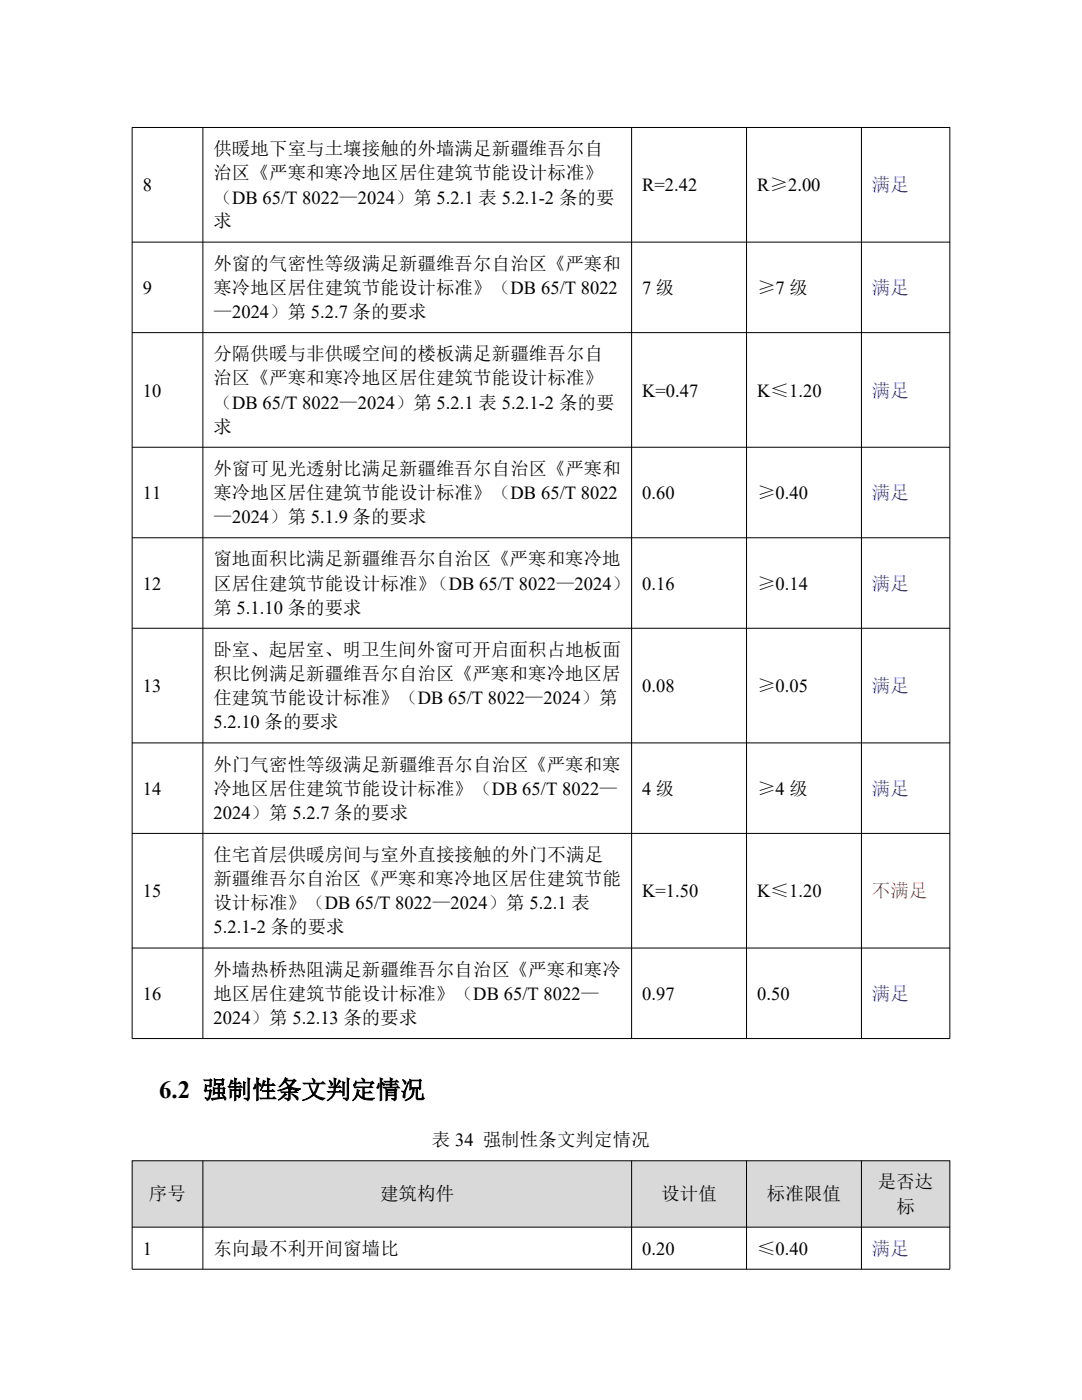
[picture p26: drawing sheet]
<svg xmlns="http://www.w3.org/2000/svg" width="216mm" height="279mm" viewBox="0 0 216 279" stroke-linecap="round" stroke-linejoin="round" font-family="sans-serif">
<defs><g id="words">
<text font-size="5" x="31.7" y="219.2">6.2 强制性条文判定情况</text>
<g font-size="3.7">
<text x="42.6" y="31">供暖地下室与土壤接触的外墙满足新疆维吾尔自</text>
<text x="42.6" y="35.8">治区《严寒和寒冷地区居住建筑节能设计标准》</text>
<text x="28.5" y="38.2">8</text>
<text x="42.6" y="40.6">（DB 65/T 8022—2024）第 5.2.1 表 5.2.1-2 条的要</text>
<text x="128.1" y="38.2">R=2.42</text>
<text x="151.1" y="38.2">R≥2.00</text>
<text x="42.6" y="45.4">求</text>
<text x="42.6" y="53.9">外窗的气密性等级满足新疆维吾尔自治区《严寒和</text>
<text x="28.5" y="58.6">9</text>
<text x="42.6" y="58.6">寒冷地区居住建筑节能设计标准》（DB 65/T 8022</text>
<text x="128.1" y="58.6">7 级</text>
<text x="151.1" y="58.6">≥7 级</text>
<text x="42.6" y="63.5">—2024）第 5.2.7 条的要求</text>
<text x="42.6" y="71.9">分隔供暖与非供暖空间的楼板满足新疆维吾尔自</text>
<text x="42.6" y="76.7">治区《严寒和寒冷地区居住建筑节能设计标准》</text>
<text x="28.5" y="79.1">10</text>
<text x="42.6" y="81.6">（DB 65/T 8022—2024）第 5.2.1 表 5.2.1-2 条的要</text>
<text x="128.1" y="79.1">K=0.47</text>
<text x="151.1" y="79.1">K≤1.20</text>
<text x="42.6" y="86.4">求</text>
<text x="42.6" y="94.8">外窗可见光透射比满足新疆维吾尔自治区《严寒和</text>
<text x="28.5" y="99.6">11</text>
<text x="42.6" y="99.6">寒冷地区居住建筑节能设计标准》（DB 65/T 8022</text>
<text x="128.1" y="99.6">0.60</text>
<text x="151.1" y="99.6">≥0.40</text>
<text x="42.6" y="104.4">—2024）第 5.1.9 条的要求</text>
<text x="42.6" y="112.8">窗地面积比满足新疆维吾尔自治区《严寒和寒冷地</text>
<text x="28.5" y="117.7">12</text>
<text x="42.6" y="117.7">区居住建筑节能设计标准》（DB 65/T 8022—2024）</text>
<text x="128.1" y="117.7">0.16</text>
<text x="151.1" y="117.7">≥0.14</text>
<text x="42.6" y="122.5">第 5.1.10 条的要求</text>
<text x="42.6" y="130.9">卧室、起居室、明卫生间外窗可开启面积占地板面</text>
<text x="42.6" y="135.7">积比例满足新疆维吾尔自治区《严寒和寒冷地区居</text>
<text x="28.5" y="138.2">13</text>
<text x="42.6" y="140.6">住建筑节能设计标准》（DB 65/T 8022—2024）第</text>
<text x="128.1" y="138.2">0.08</text>
<text x="151.1" y="138.1">≥0.05</text>
<text x="42.6" y="145.3">5.2.10 条的要求</text>
<text x="42.6" y="153.8">外门气密性等级满足新疆维吾尔自治区《严寒和寒</text>
<text x="28.5" y="158.6">14</text>
<text x="42.6" y="158.6">冷地区居住建筑节能设计标准》（DB 65/T 8022—</text>
<text x="128.1" y="158.6">4 级</text>
<text x="151.1" y="158.6">≥4 级</text>
<text x="42.6" y="163.4">2024）第 5.2.7 条的要求</text>
<text x="42.6" y="171.8">住宅首层供暖房间与室外直接接触的外门不满足</text>
<text x="28.5" y="179.1">15</text>
<text x="42.6" y="176.7">新疆维吾尔自治区《严寒和寒冷地区居住建筑节能</text>
<text x="128.1" y="179.1">K=1.50</text>
<text x="151.1" y="179.1">K≤1.20</text>
<text x="42.6" y="181.5">设计标准》（DB 65/T 8022—2024）第 5.2.1 表</text>
<text x="42.6" y="186.3">5.2.1-2 条的要求</text>
<text x="42.6" y="194.8">外墙热桥热阻满足新疆维吾尔自治区《严寒和寒冷</text>
<text x="28.5" y="199.5">16</text>
<text x="42.6" y="199.5">地区居住建筑节能设计标准》（DB 65/T 8022—</text>
<text x="128.1" y="199.5">0.97</text>
<text x="151.1" y="199.5">0.50</text>
<text x="42.6" y="204.4">2024）第 5.2.13 条的要求</text>
<text x="86.2" y="228.7">表 34 强制性条文判定情况</text>
<text x="29.7" y="239.6">序号</text>
<text x="75.9" y="239.6">建筑构件</text>
<text x="132" y="239.6">设计值</text>
<text x="153" y="239.6">标准限值</text>
<text x="175.1" y="237.2">是否达</text>
<text x="178.9" y="242">标</text>
<text x="28.5" y="250.4">1</text>
<text x="42.6" y="250.4">东向最不利开间窗墙比</text>
<text x="128.1" y="250.4">0.20</text>
<text x="151.1" y="250.4">≤0.40</text>
</g>
<g font-size="3.7" fill="#00f">
<text x="174" y="38.2">满足</text>
<text x="174" y="58.6">满足</text>
<text x="174" y="79.1">满足</text>
<text x="174" y="99.6">满足</text>
<text x="174" y="117.7">满足</text>
<text x="174" y="138.1">满足</text>
<text x="174" y="158.6">满足</text>
<text x="174" y="199.5">满足</text>
<text x="174" y="250.4">满足</text>
</g>
<text font-size="3.7" fill="#f00" x="174" y="179.1">不满足</text>
</g></defs>
<g fill="none" stroke="#000" stroke-width=".2">
<path d="M26.3 25.4h163.3M26.4 25.4v181.8M40.5 25.4v181.8M126 25.4v181.8M149 25.4v181.8M171.9 25.4v181.8M189.5 25.4v181.8M26.3 48.3h163.3M26.3 66.4h163.3M26.3 89.3h163.3M26.3 107.3h163.3M26.3 125.4h163.3"/>
<path d="M26.3 148.3h163.3M26.3 166.3h163.3M26.3 189.2h163.3M26.3 207.3h163.3"/>
</g>
<g fill="#d9d9d9">
<path d="M26.4 231.7h14.1v13.2h-14.1z" fill-rule="evenodd"/>
<path d="M40.5 231.7h85.5v13.2h-85.5z" fill-rule="evenodd"/>
<path d="M126 231.7h23v13.2h-23z" fill-rule="evenodd"/>
<path d="M149 231.7h22.9v13.2h-22.9z" fill-rule="evenodd"/>
<path d="M171.9 231.7h17.6v13.2h-17.6z" fill-rule="evenodd"/>
</g>
<path d="M26.3 231.7h163.3M26.4 231.6v21.7M40.5 231.6v21.7M126 231.6v21.7M149 231.6v21.7M171.9 231.6v21.7M189.5 231.6v21.7M26.3 244.9h163.3M26.3 253.3h163.3" fill="none" stroke="#000" stroke-width=".2"/>
<use href="#words"/>
</svg>
